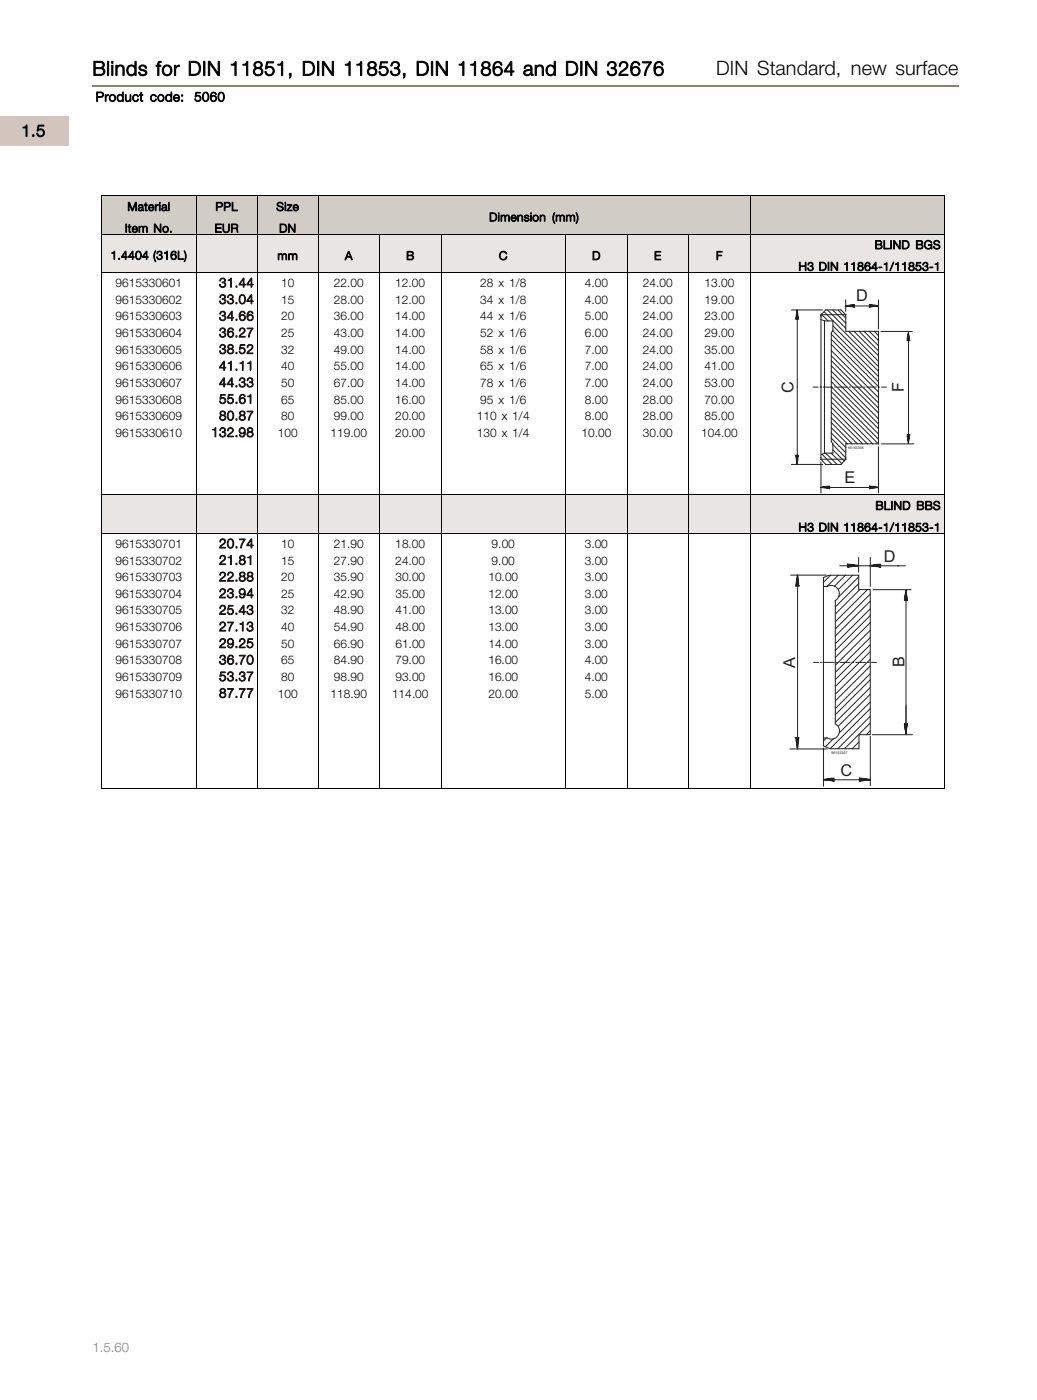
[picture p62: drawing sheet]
<svg xmlns="http://www.w3.org/2000/svg" width="220mm" height="297mm" viewBox="0 0 220 297" stroke-linecap="round" stroke-linejoin="round" font-family="sans-serif">
<defs><g id="words">
<g font-size="4.2">
<text x="19.6" y="16">Blinds for DIN 11851, DIN 11853, DIN 11864 and DIN 32676</text>
<text x="151.9" y="16">DIN Standard, new surface</text>
</g>
<text font-size="3.5" x="4.5" y="29">1.5</text>
<g font-size="3.5" fill="#231f20">
<text x="181.6" y="63.9">D</text>
<text x="168.3" y="83.5" transform="rotate(-90 168.3 83.5)">C</text>
<text x="191.7" y="83.2" transform="rotate(-90 191.7 83.2)">F</text>
<text x="179.1" y="102.4">E</text>
<text x="187.4" y="119.2">D</text>
<text x="168.6" y="141.8" transform="rotate(-90 168.6 141.8)">A</text>
<text x="191.9" y="141.7" transform="rotate(-90 191.9 141.7)">B</text>
<text x="178.2" y="164.6">C</text>
</g>
<g font-size="2.8">
<text x="20.3" y="21.5">Product code:</text>
<text x="41.2" y="21.5">5060</text>
</g>
<g font-size="2.8" fill="#1c1714">
<text x="46.5" y="61">31.44</text>
<text x="46.5" y="64.5">33.04</text>
<text x="46.5" y="68">34.66</text>
<text x="46.5" y="71.6">36.27</text>
<text x="46.5" y="75.1">38.52</text>
<text x="46.5" y="78.6">41.11</text>
<text x="46.5" y="82.1">44.33</text>
<text x="46.5" y="85.7">55.61</text>
<text x="46.5" y="89.2">80.87</text>
<text x="44.8" y="92.7">132.98</text>
<text x="46.5" y="116.3">20.74</text>
<text x="46.5" y="119.8">21.81</text>
<text x="46.5" y="123.4">22.88</text>
<text x="46.5" y="126.9">23.94</text>
<text x="46.5" y="130.4">25.43</text>
<text x="46.5" y="134">27.13</text>
<text x="46.5" y="137.5">29.25</text>
<text x="46.5" y="141">36.70</text>
<text x="46.5" y="144.5">53.37</text>
<text x="46.5" y="148.1">87.77</text>
</g>
<text font-size="2.8" fill="#937d72" x="19.6" y="287">1.5.60</text>
<g font-size="2.5">
<text x="27" y="44.7">Material</text>
<text x="45.7" y="44.7">PPL</text>
<text x="58.6" y="44.7">Size</text>
<text x="103.7" y="47">Dimension (mm)</text>
<text x="26.5" y="49.3">Item No.</text>
<text x="45.5" y="49.3">EUR</text>
<text x="59.2" y="49.3">DN</text>
<text x="185.5" y="52.8">BLIND BGS</text>
<text x="23.5" y="55.1">1.4404 (316L)</text>
<text x="58.8" y="55.2">mm</text>
<text x="73.2" y="55.2">A</text>
<text x="86.1" y="55.2">B</text>
<text x="105.8" y="55.2">C</text>
<text x="125.6" y="55.2">D</text>
<text x="138.7" y="55.2">E</text>
<text x="151.8" y="55.2">F</text>
<text x="169.4" y="57.4">H3 DIN 11864-1/11853-1</text>
<text x="24.5" y="61">9615330601</text>
<text x="24.5" y="64.5">9615330602</text>
<text x="59.6" y="61">10</text>
<text x="59.6" y="64.5">15</text>
<text x="70.8" y="61">22.00</text>
<text x="70.8" y="64.5">28.00</text>
<text x="83.8" y="61">12.00</text>
<text x="83.8" y="64.5">12.00</text>
<text x="101.8" y="61">28 x 1/8</text>
<text x="101.8" y="64.5">34 x 1/8</text>
<text x="124" y="61">4.00</text>
<text x="124" y="64.5">4.00</text>
<text x="136.3" y="61">24.00</text>
<text x="136.3" y="64.5">24.00</text>
<text x="149.4" y="61">13.00</text>
<text x="149.4" y="64.5">19.00</text>
<text x="24.5" y="68">9615330603</text>
<text x="24.5" y="71.6">9615330604</text>
<text x="59.6" y="68">20</text>
<text x="59.6" y="71.6">25</text>
<text x="70.8" y="68">36.00</text>
<text x="70.8" y="71.6">43.00</text>
<text x="83.8" y="68">14.00</text>
<text x="83.8" y="71.6">14.00</text>
<text x="101.8" y="68">44 x 1/6</text>
<text x="101.8" y="71.6">52 x 1/6</text>
<text x="124" y="68">5.00</text>
<text x="124" y="71.6">6.00</text>
<text x="136.3" y="68">24.00</text>
<text x="136.3" y="71.6">24.00</text>
<text x="149.4" y="68">23.00</text>
<text x="149.4" y="71.6">29.00</text>
<text x="24.5" y="75.1">9615330605</text>
<text x="59.6" y="75.1">32</text>
<text x="70.8" y="75.1">49.00</text>
<text x="83.8" y="75.1">14.00</text>
<text x="101.8" y="75.1">58 x 1/6</text>
<text x="124" y="75.1">7.00</text>
<text x="136.3" y="75.1">24.00</text>
<text x="149.4" y="75.1">35.00</text>
<text x="24.5" y="78.6">9615330606</text>
<text x="24.5" y="82.1">9615330607</text>
<text x="59.6" y="78.6">40</text>
<text x="59.6" y="82.1">50</text>
<text x="70.8" y="78.6">55.00</text>
<text x="70.8" y="82.1">67.00</text>
<text x="83.8" y="78.6">14.00</text>
<text x="83.8" y="82.1">14.00</text>
<text x="101.8" y="78.6">65 x 1/6</text>
<text x="101.8" y="82.1">78 x 1/6</text>
<text x="124" y="78.6">7.00</text>
<text x="124" y="82.1">7.00</text>
<text x="136.3" y="78.6">24.00</text>
<text x="136.3" y="82.1">24.00</text>
<text x="149.4" y="78.6">41.00</text>
<text x="149.4" y="82.1">53.00</text>
<text x="24.5" y="85.7">9615330608</text>
<text x="24.5" y="89.2">9615330609</text>
<text x="59.6" y="85.7">65</text>
<text x="59.6" y="89.2">80</text>
<text x="70.8" y="85.7">85.00</text>
<text x="70.8" y="89.2">99.00</text>
<text x="83.8" y="85.7">16.00</text>
<text x="83.8" y="89.2">20.00</text>
<text x="101.2" y="89.2">110 x 1/4</text>
<text x="101.8" y="85.7">95 x 1/6</text>
<text x="124" y="85.7">8.00</text>
<text x="124" y="89.2">8.00</text>
<text x="136.3" y="85.7">28.00</text>
<text x="136.3" y="89.2">28.00</text>
<text x="149.4" y="85.7">70.00</text>
<text x="149.4" y="89.2">85.00</text>
<text x="24.5" y="92.7">9615330610</text>
<text x="58.9" y="92.7">100</text>
<text x="70.1" y="92.7">119.00</text>
<text x="83.8" y="92.7">20.00</text>
<text x="101.2" y="92.7">130 x 1/4</text>
<text x="123.3" y="92.7">10.00</text>
<text x="136.3" y="92.7">30.00</text>
<text x="148.7" y="92.7">104.00</text>
<text x="169.4" y="112.8">H3 DIN 11864-1/11853-1</text>
<text x="185.7" y="108.2">BLIND BBS</text>
<text x="24.5" y="116.3">9615330701</text>
<text x="24.5" y="119.8">9615330702</text>
<text x="59.6" y="116.3">10</text>
<text x="59.6" y="119.8">15</text>
<text x="70.8" y="116.3">21.90</text>
<text x="70.8" y="119.8">27.90</text>
<text x="83.8" y="116.3">18.00</text>
<text x="83.8" y="119.8">24.00</text>
<text x="104.3" y="116.3">9.00</text>
<text x="104.3" y="119.8">9.00</text>
<text x="124" y="116.3">3.00</text>
<text x="124" y="119.8">3.00</text>
<text x="24.5" y="123.4">9615330703</text>
<text x="59.6" y="123.4">20</text>
<text x="70.8" y="123.4">35.90</text>
<text x="83.8" y="123.4">30.00</text>
<text x="103.6" y="123.4">10.00</text>
<text x="124" y="123.4">3.00</text>
<text x="24.5" y="126.9">9615330704</text>
<text x="24.5" y="130.4">9615330705</text>
<text x="59.6" y="126.9">25</text>
<text x="59.6" y="130.4">32</text>
<text x="70.8" y="126.9">42.90</text>
<text x="70.8" y="130.4">48.90</text>
<text x="83.8" y="126.9">35.00</text>
<text x="83.8" y="130.4">41.00</text>
<text x="103.6" y="126.9">12.00</text>
<text x="103.6" y="130.4">13.00</text>
<text x="124" y="126.9">3.00</text>
<text x="124" y="130.4">3.00</text>
<text x="24.5" y="134">9615330706</text>
<text x="24.5" y="137.5">9615330707</text>
<text x="59.6" y="134">40</text>
<text x="59.6" y="137.5">50</text>
<text x="70.8" y="134">54.90</text>
<text x="70.8" y="137.5">66.90</text>
<text x="83.8" y="134">48.00</text>
<text x="83.8" y="137.5">61.00</text>
<text x="103.6" y="134">13.00</text>
<text x="103.6" y="137.5">14.00</text>
<text x="124" y="134">3.00</text>
<text x="124" y="137.5">3.00</text>
<text x="24.5" y="141">9615330708</text>
<text x="59.6" y="141">65</text>
<text x="70.8" y="141">84.90</text>
<text x="83.8" y="141">79.00</text>
<text x="103.6" y="141">16.00</text>
<text x="124" y="141">4.00</text>
<text x="24.5" y="144.5">9615330709</text>
<text x="24.5" y="148.1">9615330710</text>
<text x="58.9" y="148.1">100</text>
<text x="59.6" y="144.5">80</text>
<text x="70.1" y="148.1">118.90</text>
<text x="70.8" y="144.5">98.90</text>
<text x="83.1" y="148.1">114.00</text>
<text x="83.8" y="144.5">93.00</text>
<text x="103.6" y="144.5">16.00</text>
<text x="103.6" y="148.1">20.00</text>
<text x="124" y="144.5">4.00</text>
<text x="124" y="148.1">5.00</text>
</g>
<text font-size=".8" fill="#231f20" x="176.3" y="160">96153307</text>
<text font-size=".7" fill="#231f20" x="179.9" y="95.3">96153306</text>
</g></defs>
<path d="M19.6 18.3h183.7" fill="none" stroke="#937d72" stroke-width=".36"/>
<path d="M-.1 24.7h14.8v6.2h-14.8z" fill="#d1c5bd"/>
<path d="M21.6 41.6h178.6v8.1h-178.6z" fill="#d1ccc6"/>
<path d="M21.6 49.7v-8.1h178.7v8.1M41.6 41.5v8.2M54.6 41.5v8.2M67.5 41.5v8.2M159.1 41.5v8.2" fill="none" stroke="#000" stroke-width=".21"/>
<g fill="#e8e5e2">
<path d="M21.6 49.7h124.4v8.1h-124.4z"/>
<path d="M146.1 49.7h54.1v8.1h-54.1z"/>
</g>
<path d="M21.6 57.8h178.7M41.6 49.7v55.3M54.6 49.7v55.3M67.5 49.7v55.3M80.5 49.7v55.3M93.5 49.7v55.3M120 49.7v55.3M133 49.7v55.3M146.1 49.7v55.3M159.1 49.7v55.3M21.6 105v-55.3h178.7v55.3" fill="none" stroke="#000" stroke-width=".21"/>
<g fill="none" stroke="#231f20" stroke-width=".21">
<path d="M167.9 65.8h6.5M169.1 67.4h-.1l.1-.6-.2 .7h.3l-.1-1.2-.3 1.3h.5l-.3-1.8-.3 1.9 .7-.1-.3-1.8v32.8l-.4-2h.7l-.3 2-.3-1.9h.5l-.2 1.3-.2-1.3h.3l-.1 .8-.1-.7 .1 .2M174.1 67.8l.8 .3M174.1 66.8v30.7M174.3 66.8l1.3 1.3M174.8 66.2l11.5 11.6M174.9 68.1v28.1M174.9 68.1h1.7v2l-.3 .6M175.1 65.8h3.3l1 1h-5.3zM175.5 65.8l3.8 3.9M176.3 70.8v22.9M176.3 79.9l10 10.1"/>
<path d="M176.3 78.8l10 10.1M176.3 77.7l10 9.9M176.3 76.5l10 10.1M176.3 74.4l10 10M176.3 72.1l10 9.9M176.3 71l10 10M176.3 75.6l10 9.9M176.3 73.1l10 10.1M176.6 70.2l9.7 9.7M176.6 65.8l2.8 2.8M176.7 69.2l9.6 9.6M177.7 65.8l1.7 1.7"/>
<path d="M179.4 63.7v2.3M179.4 66.8v3.5M179.4 70.3h6.9M180 70.3l6.3 6.4M180.8 64.9l.2-.1-.6 .1 .7 .1v-.2l-1.3 .1 1.3 .2v-.4a2.15 2.15 0 0 1-1.7 .1v.1l1.8 .3v-.5l-1.8 .2h6.1M181.1 70.3l5.2 5.2M182.2 70.3l4.1 4.2M183.2 70.3l3.1 3.1M184.4 70.3l1.9 2M184.7 64.9l-.1-.1 .6 .1-.7-.1v.2l1.3-.1-1.4-.2v.4l1.8-.2-1.8-.2v.5l1.8-.3M185.5 70.3l.8 .9M186.3 70.4v23.8"/>
<path d="M186.3 63.7v6.1M186.8 70.3h6.6M192.7 70.7v22.9l.2-1.1v-.2h-.4l.2 1.9 .3-1.9-.6-.1 .3 2v-5.2M192.7 70.4l-.3 1.9h.5l-.2-1.9-.2 1.8h.3l-.1-1.3-.1 1.2h.2l-.1-.7v.6M167.9 98.6h6.6M172.5 82.2h1M174.1 97.5l1 1.1h3.3l1-1.1M174.1 98.1v6.5M174.1 97.5h5.3M174.4 96.5l2 2.1M174.9 96.2l-.7 .3M175.1 96.2l2.4 2.4"/>
<path d="M176.2 96.2l2.3 2.2M176.3 87.6l6.6 6.6M176.3 82.1l10 10M176.3 93l3.1 3.1M176.3 83.1l10 10.1M176.3 88.7l5.5 5.5M176.3 91.9l3.1 3.1M176.3 81l10 10M176.3 90.8l3.4 3.4M176.3 93.7l.4 .6M176.3 86.5l7.7 7.7M176.3 85.4l8.8 8.8"/>
<path d="M176.3 84.3l10 9.9h-6.9v3.3M176.3 89.7l4.4 4.5M176.6 94.3v1.9h-1.7M176.7 95.5l2.3 2.3M176.7 94.4l2.7 2.8M186.3 94.9v9.7M187 94.2h6.8M187 82.2h1M175.6 103.5l.2-.1-.7 .1 .8 .1v-.3l-1.3 .2 1.3 .2v-.5a2.15 2.15 0 0 1-1.7 .2l-.1 .1 1.9 .3v-.6l-1.9 .3h12.2l-1.8 .3v-.6l1.8 .2-1.8 .3v-.5l1.3 .3-1.3 .1v-.3l.8 .2-.7-.1 .1 .1"/>
</g>
<path d="M173.9 82.2h.5" fill="none" stroke="#231f20" stroke-width=".21" stroke-dasharray=".2 .5"/>
<path d="M174.7 82.2h12" fill="none" stroke="#231f20" stroke-width=".21" stroke-dasharray="1.9 .5 .2 .5"/>
<g fill="#e8e5e2">
<path d="M21.6 105h124.4v8.2h-124.4z"/>
<path d="M146.1 105h54.1v8.2h-54.1z"/>
</g>
<g fill="none" stroke="#000" stroke-width=".21">
<path d="M21.6 105h178.7M21.6 113.1h178.7M21.6 105v62.3M41.6 105v62.3M54.6 105v62.3M67.5 105v62.3M80.5 105v62.3M93.5 105v62.3M120 105v62.3M133 105v62.3M146.1 105v62.3M159.1 105v62.3"/>
<path d="M200.3 105v62.3M21.6 167.3h178.7"/>
</g>
<g fill="none" stroke="#231f20" stroke-width=".21">
<path d="M182.1 118.4v3M184.6 118.4v6M167.7 122.1h7.5M169.2 124l-.2 .1h.2v-.8l-.3 .9h.4l-.1-1.5-.4 1.6h.6l-.2-2.2h-.2l-.3 2.3h.8v-.1h-.1l-.2-2.2v36.8l-.5-2.3h.8h-.1l-.2 2.3-.4-2.2h.6l-.2 1.6-.3-1.6h.4l-.1 .9-.2-.8 .2 .3M174.6 124.5h.8M176.1 122.1l-1.4 1.5M177.7 122.1l-2.3 2.4a1.73 1.73 0 0 1 2.4 .6 1.73 1.73 0 0 1-.7 2.4l.1 26.2M178.1 120.1h13.9M179.3 122.1l-2.3 2.3M180.1 120.1l-.1-.1v.1h.8l-.9-.2v.3l1.6-.1-1.7-.3v.5l2.2-.2a3.3 3.3 0 0 0-2.2-.3v.6l2.2-.3M180.8 122.1l-3 3M182.1 122.5l-4.2 4.2"/>
<path d="M182.1 123.9l-4.9 4.9M182.3 125.1l-5.1 5.2M184 125.2l-6.8 6.7M184.5 120.1l2.3-.3v.6l-2.3-.3 2.1-.2v-.1v.5l-1.5-.2 1.5-.2v.3l-.8-.1 .7-.1-.2 .1M184.5 127.6l-7.4 7.4M184.5 138.3l-7.3 7.4M184.6 135.3l-7.4 7.4M184.6 136.9l-7.3 7.2M184.6 126.1l-7.4 7.3M184.6 133.8l-7.4 7.3M184.6 139.9l-7.3 7.3M184.6 129.2l-7.4 7.4"/>
<path d="M184.6 130.6l-7.4 7.4M184.6 132.1l-7.4 7.4M185.2 125.2h8M192.1 125.8v28.9l.2-.8-.3-.1 .1 1.4 .3-1.3v-.2h-.5l.2 2.1 .4-2.1v-.1h-.7l.3 2.2v-6M192.2 125.2l-.4 2.2h.7l-.3-2.2-.3 2.1h.5l-.2-1.5v.1a1.16 1.16 0 0 0-.1 1.3h.2l-.1-.9-.1 .8v-.1M167.6 159h7.8M172.6 140.6h1M174.6 156.6v-34l1.1-.5h6.4v3h2.5v30.8h-2.4v3h-6.1l-1.5-.6v-1.7h.8M174.7 158.8v8M175.2 156.7l-.5 .5M176.7 156.8l-1.6 1.7M177.2 153.7a1.73 1.73 0 0 1 .6 2.3 1.73 1.73 0 0 1-2.4 .6"/>
<path d="M182.2 157.5l-1.5 1.4M184.5 147.4l-6.7 6.7M184.5 153.5l-5.4 5.4M184.5 149l-6.5 6.5M184.5 152.1l-6.8 6.8M184.5 150.4l-8.4 8.5M184.5 143l-7.3 7.4M184.5 145.9l-7.3 7.4M184.5 155.1l-.8 .8M184.6 156.4v10.3M184.6 141.3l-7.4 7.4M184.6 144.3l-7.4 7.4"/>
<path d="M184.8 140.6h1M185 155.9h8.5M176.4 165.5l.3-.1-.8 .1 .9 .1v-.3l-1.6 .2 1.6 .2v-.5v.1l-2.1 .2 2.2 .3v-.6l-2.2 .3h9.8M182.7 165.5l-.1-.1v.1h.7l-.9-.2v.3l1.6-.1-1.7-.3v.5l2.3-.2a3.3 3.3 0 0 0-2.3-.3v.6l2.3-.3h-1.7"/>
</g>
<path d="M174.1 140.6h.5" fill="none" stroke="#231f20" stroke-width=".21" stroke-dasharray=".3 .5"/>
<path d="M174.8 140.6h9.8" fill="none" stroke="#231f20" stroke-width=".21" stroke-dasharray="2.1 .5 .3 .5"/>
<use href="#words"/>
</svg>
